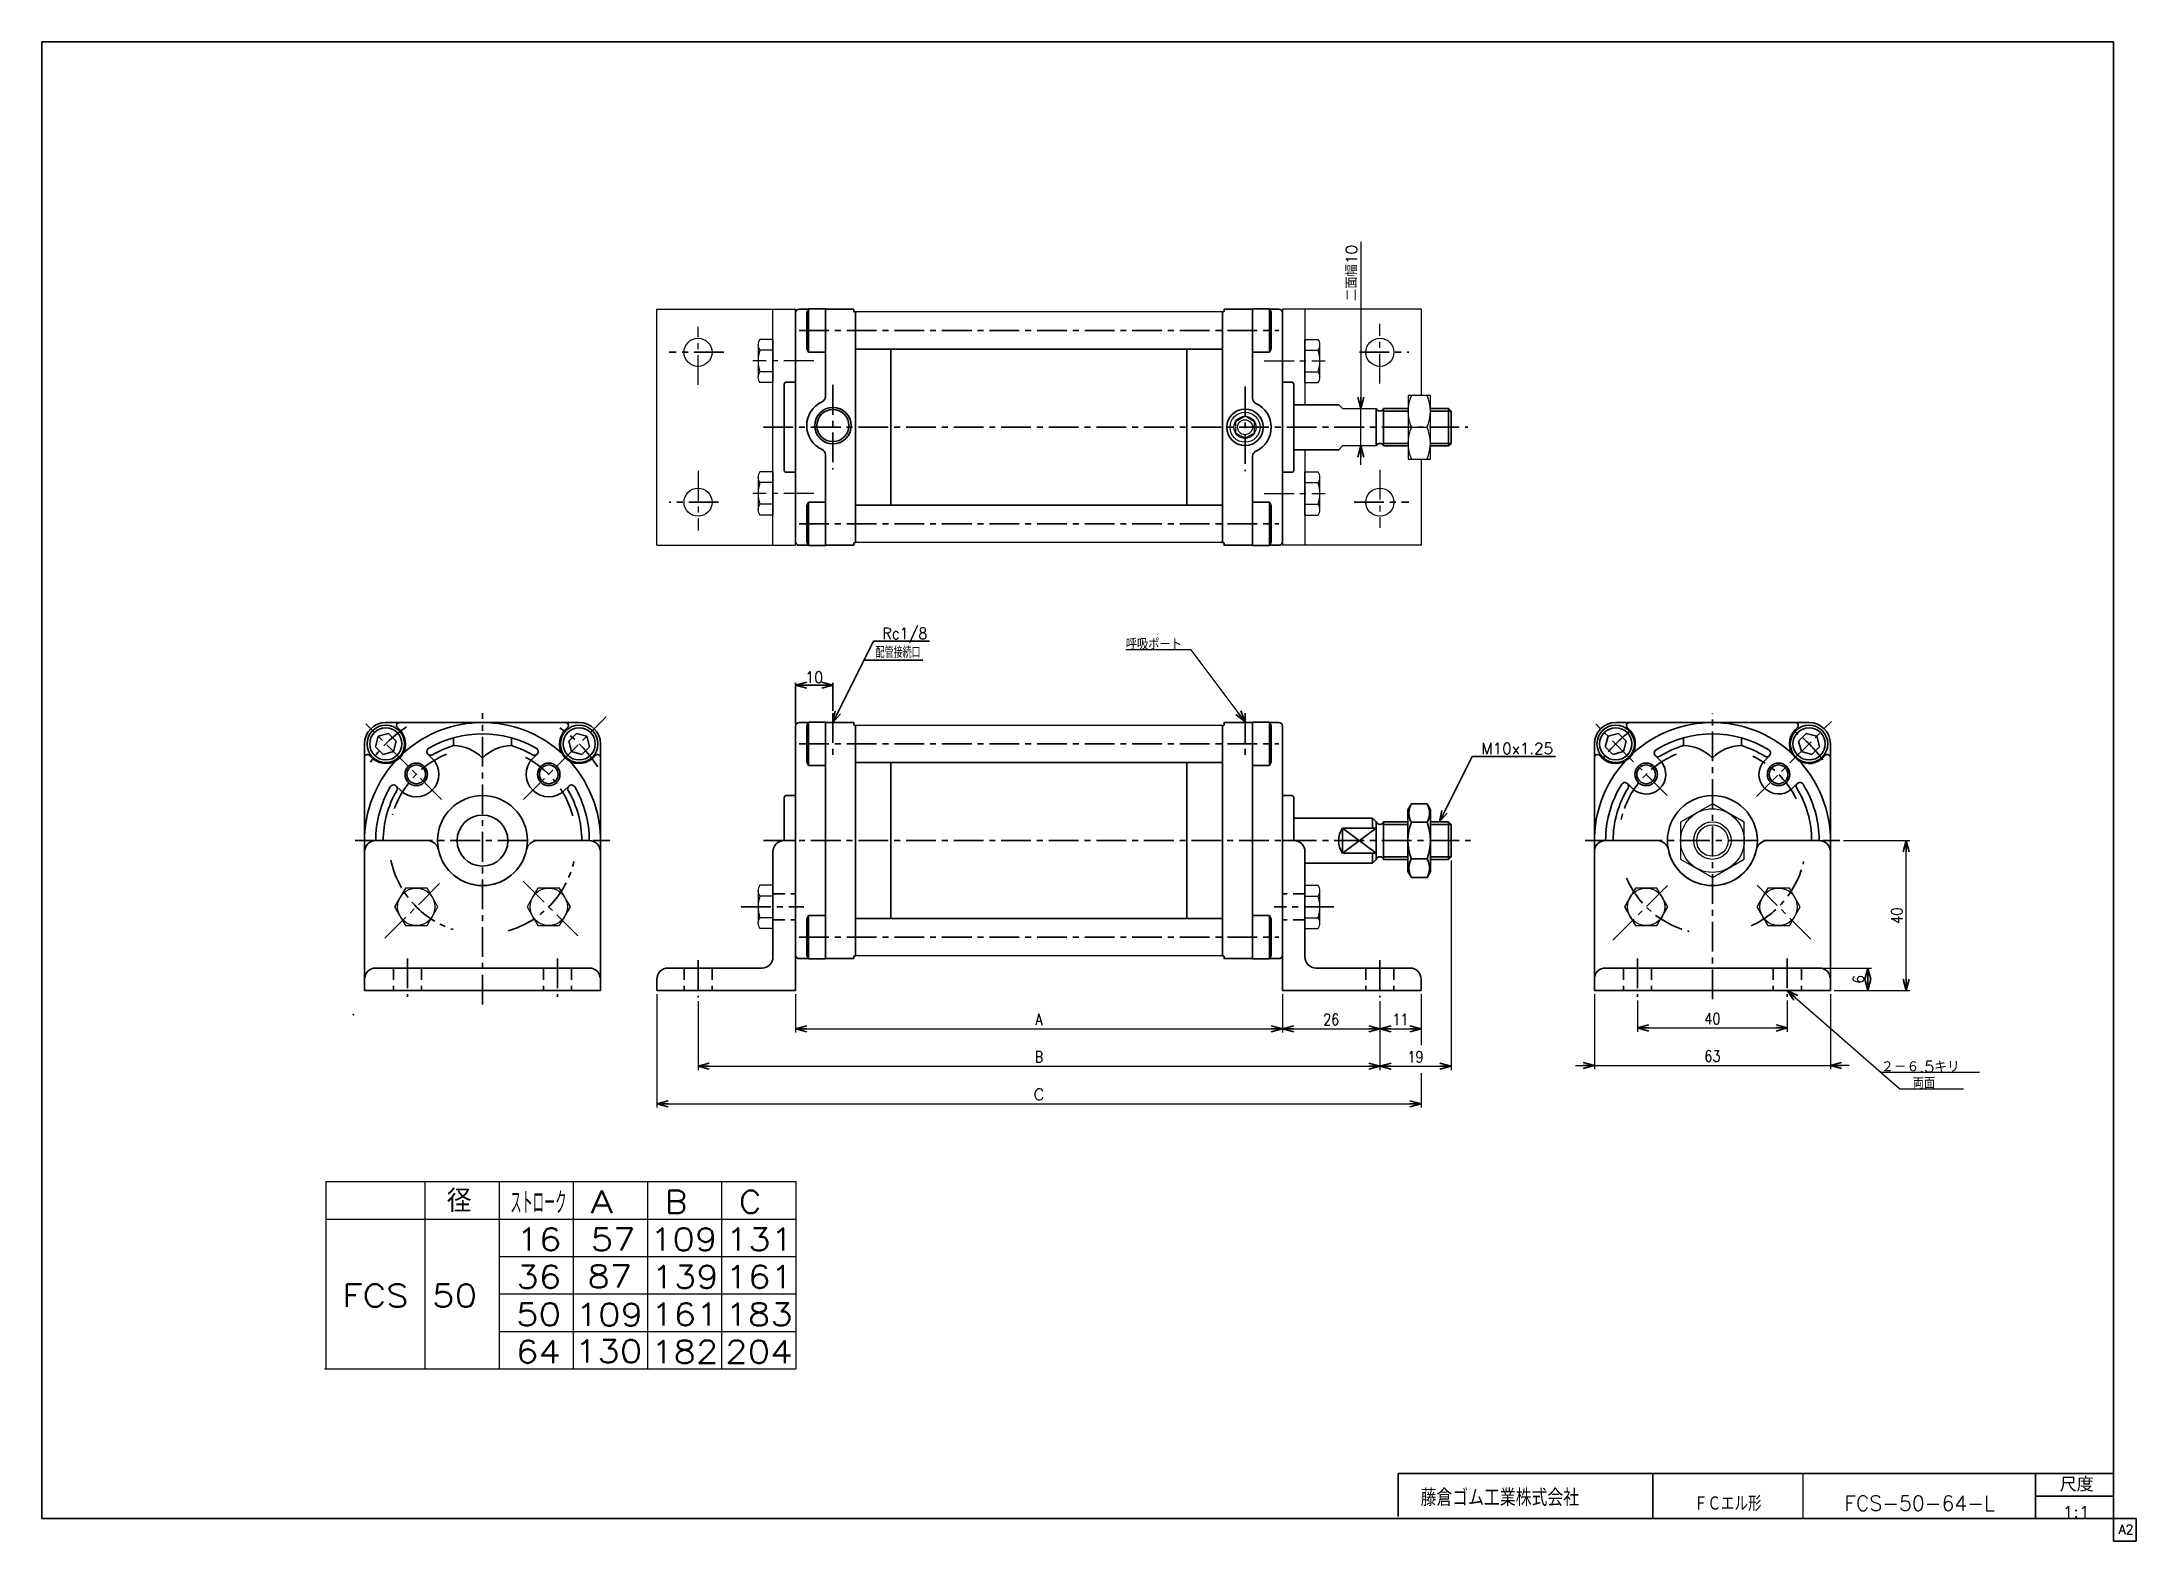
# Model space of a CAD drawing. Header units: millimetres. Extents: x -272 to 287, y -200 to 200.
import ezdxf
from ezdxf.enums import TextEntityAlignment as Align

# ---------------------------------------------------------------- set-up
doc = ezdxf.new("R2010")
doc.units = ezdxf.units.MM
doc.header["$LTSCALE"] = 0.25
doc.header["$PDSIZE"] = 1
doc.linetypes.add('CENTER', pattern=[50.8, 31.75, -6.35, 6.35, -6.35])
doc.linetypes.add('DASHED', pattern=[19.05, 12.7, -6.35])
doc.layers.add('Layer0016', color=7, linetype='Continuous')
doc.layers.add('ZUWAKU', color=7, linetype='Continuous')
doc.styles.add('FdaStyle0', font='txt.shx', dxfattribs={"width": 0.833333, "bigfont": 'bigfont'})
doc.dimstyles.new('DaDimRotatedStyle', dxfattribs={"dimtxt": 3, "dimasz": 3.000002, "dimexe": 1, "dimexo": 1, "dimgap": 1, "dimtad": 3, "dimdsep": 46, "dimtxsty": 'FdaStyle0', "dimblk1": 'OPEN30', "dimblk2": 'OPEN30', "dimsah": 1, "dimcen": 0.09, "dimclrd": 4, "dimclre": 4, "dimclrt": 4, "dimadec": 0, "dimazin": 2, "dimtfac": 1, "dimtdec": 4, "dimtmove": 0, "dimatfit": 0, "dimfxl": 1, "dimarcsym": 0})

msp = doc.modelspace()

# ---------------------------------------------------------------- texts
at = {"color": 4, "style": 'FdaStyle0', "width": 0.892857}
msp.add_text('二面幅10', height=3, rotation=90, dxfattribs=at).set_placement((79.066, 130.846), (79.066, 145.846), align=Align.FIT)
at = {"color": 4, "style": 'FdaStyle0'}
for s, height, width, p, p2 in [('Rc1/8', 3, 0.8, (-47.653, 40.688), (-35.653, 40.688)), ('配管接続口', 3, 0.666667, (-49.45, 35.643), (-37.45, 35.643)), ('10', 3, 0.8, (-68.253, 28.999), (-63.453, 28.999)), ('M10x1.25', 3, 0.8, (112.187, 9.953), (131.387, 9.953)), ('２－６.5キリ', 3, 0.875, (218.919, -74.914), (239.919, -74.914)), ('両面', 3, 0.833333, (227.366, -79.287), (233.366, -79.287)), ('   径', 6, 0.952381, (-181.334, -112.234), (-157.334, -112.234)), ('ストローク', 6, 0.416667, (-146.964, -112.737), (-131.964, -112.737)), ('ＦＣエル形', 4, 0.692308, (168.996, -191.978), (186.996, -191.978)), ('FCS-50-64-L', 4, 0.820408, (209.105, -191.891), (249.305, -191.891)), ('1:1', 3, 0.8, (267.39, -193.691), (274.59, -193.691))]:
    msp.add_text(s, height=height, dxfattribs=dict(at, width=width)).set_placement(p, p2, align=Align.FIT)
for s, p, p2 in [('A', (-125.511, -112.49), (-119.511, -112.49)), ('B', (-105.713, -112.49), (-99.713, -112.49)), ('C', (-85.916, -112.49), (-79.916, -112.49)), ('16', (-145.309, -122.49), (-133.309, -122.49)), ('57', (-125.511, -122.49), (-113.511, -122.49)), ('109', (-109.673, -122.49), (-91.673, -122.49)), ('131', (-89.457, -122.49), (-71.457, -122.49)), ('36', (-145.362, -132.49), (-133.362, -132.49)), ('87', (-126.398, -132.345), (-114.398, -132.345)), ('139', (-109.308, -132.49), (-91.308, -132.49)), ('161', (-89.51, -132.49), (-71.51, -132.49)), ('FCS 50', (-191.816, -137.49), (-155.816, -137.49)), ('50', (-145.415, -142.49), (-133.415, -142.49)), ('109', (-129.518, -142.593), (-111.518, -142.593)), ('161', (-109.361, -142.49), (-91.361, -142.49)), ('183', (-89.564, -142.49), (-71.564, -142.49)), ('64', (-145.469, -152.49), (-133.469, -152.49)), ('130', (-129.722, -152.344), (-111.722, -152.344)), ('182', (-109.415, -152.49), (-91.415, -152.49)), ('204', (-89.617, -152.49), (-71.617, -152.49))]:
    msp.add_text(s, height=6, dxfattribs=at).set_placement(p, p2, align=Align.FIT)
at = {"layer": 'ZUWAKU', "color": 4, "style": 'FdaStyle0'}
for s, height, width, p, p2 in [('尺度', 3.8, 0.749175, (266.615, -186.78), (275.695, -186.78)), ('藤倉ゴム工業株式会社', 4.5, 0.652778, (96.013, -190.657), (138.313, -190.657))]:
    msp.add_text(s, height=height, dxfattribs=dict(at, width=width)).set_placement(p, p2, align=Align.FIT)
at = {"layer": 'ZUWAKU', "color": 7, "style": 'FdaStyle0', "width": 0.8}
msp.add_text('A2', height=2.5, dxfattribs=at).set_placement((282.307, -198.125), (286.307, -198.125), align=Align.FIT)

# ---------------------------------------------------------------- blocks, each defined once
blk = doc.blocks.new('_OPEN30')
at = {"color": 0, "linetype": 'ByBlock', "lineweight": -2}
for p, q in [((-1, 0.267949), (0, 0)), ((0, 0), (-1, -0.267949)), ((0, 0), (-1, 0))]:
    blk.add_line(p, q, dxfattribs=at)
blk = doc.blocks.new('DC_GROUP_Φ50_1')
at = {"color": 4, "linetype": 'Continuous', "lineweight": 13}
for p, q in [((173.9, -3.29), (165.4, -8.19)), ((182.4, -8.19), (173.9, -3.29)), ((165.4, -8.19), (165.4, -18.01)), ((182.4, -18.01), (182.4, -8.19)), ((165.4, -18.01), (173.9, -22.92)), ((173.9, -22.92), (182.4, -18.01))]:
    blk.add_line(p, q, dxfattribs=at)
for radius in [8.5, 5, 4.19]:
    blk.add_circle((173.9, -13.1), radius, dxfattribs=at)
blk = doc.blocks.new('DC_GROUP_Φ50_2')
at = {"color": 4, "linetype": 'Continuous', "lineweight": 13}
for p, q in [((34.81, 37.82), (17.31, 37.82)), ((49.15, 18.62), (34.81, 37.82))]:
    blk.add_line(p, q, dxfattribs=at)
at = {"color": 4, "xscale": 3.000002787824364, "yscale": 2.999989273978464, "rotation": 306.7585028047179}
blk.add_blockref('_OPEN30', (49.15, 18.62), dxfattribs=at)
at = {"color": 4, "style": 'FdaStyle0', "width": 0.833333}
blk.add_text('呼吸ポート', height=3, dxfattribs=at).set_placement((17.31, 37.82), (32.31, 37.82), align=Align.FIT)
blk = doc.blocks.new('DC_GROUP_Φ50_3')
at = {"color": 4, "linetype": 'Continuous', "lineweight": 13}
for p, q in [((65.15, -36.55), (65.15, -25.01)), ((65.15, -25.01), (68.64, -25.01)), ((65.15, -27.89), (68.64, -27.89)), ((69.15, -35.11), (69.15, -26.45)), ((65.15, -33.67), (68.64, -33.67)), ((65.15, -36.55), (68.64, -36.55))]:
    blk.add_line(p, q, dxfattribs=at)
for centre, radius, start, end in [((66.83, -26.45), 2.32, 321.4811, 38.5189), ((60.63, -30.78), 8.51, 340.1808, 19.8192), ((66.83, -35.11), 2.32, 321.4811, 38.5189)]:
    blk.add_arc(centre, radius, start, end, dxfattribs=at)
blk = doc.blocks.new('DC_GROUP_Φ50_4')
at = {"color": 4, "linetype": 'Continuous', "lineweight": 13}
for p, q in [((-80.85, -26.45), (-80.85, -35.11)), ((-76.85, -25.01), (-80.35, -25.01)), ((-76.85, -27.89), (-80.35, -27.89)), ((-76.85, -25.01), (-76.85, -36.55)), ((-76.85, -33.67), (-80.35, -33.67)), ((-76.85, -36.55), (-80.35, -36.55))]:
    blk.add_line(p, q, dxfattribs=at)
for centre, radius, start, end in [((-78.54, -26.45), 2.32, 141.4811, 218.5189), ((-72.34, -30.78), 8.51, 160.1808, 199.8192), ((-78.54, -35.11), 2.32, 141.4811, 218.5189)]:
    blk.add_arc(centre, radius, start, end, dxfattribs=at)
blk = doc.blocks.new('DC_GROUP_Φ50_5')
at = {"color": 4, "linetype": 'Continuous', "lineweight": 13}
for p, q in [((153.33, -25.78), (150.44, -30.78)), ((159.1, -25.78), (153.33, -25.78)), ((161.99, -30.78), (159.1, -25.78)), ((150.44, -30.78), (153.33, -35.78)), ((159.1, -35.78), (161.99, -30.78)), ((153.33, -35.78), (159.1, -35.78))]:
    blk.add_line(p, q, dxfattribs=at)
blk.add_circle((156.22, -30.78), 5, dxfattribs=at)
blk = doc.blocks.new('DC_GROUP_Φ50_6')
at = {"color": 4, "linetype": 'Continuous', "lineweight": 13}
for p, q in [((188.69, -25.78), (185.8, -30.78)), ((194.46, -25.78), (188.69, -25.78)), ((197.35, -30.78), (194.46, -25.78)), ((185.8, -30.78), (188.69, -35.78)), ((194.46, -35.78), (197.35, -30.78)), ((188.69, -35.78), (194.46, -35.78))]:
    blk.add_line(p, q, dxfattribs=at)
blk.add_circle((191.57, -30.78), 5, dxfattribs=at)
blk = doc.blocks.new('DC_GROUP_Φ50_7')
at = {"color": 4, "linetype": 'Continuous', "lineweight": 13}
for p, q in [((-174.95, -25.78), (-177.84, -30.78)), ((-169.18, -25.78), (-174.95, -25.78)), ((-166.29, -30.78), (-169.18, -25.78)), ((-177.84, -30.78), (-174.95, -35.78)), ((-169.18, -35.78), (-166.29, -30.78)), ((-174.95, -35.78), (-169.18, -35.78))]:
    blk.add_line(p, q, dxfattribs=at)
blk.add_circle((-172.07, -30.78), 5, dxfattribs=at)
blk = doc.blocks.new('DC_GROUP_Φ50_8')
at = {"color": 4, "linetype": 'Continuous', "lineweight": 13}
for p, q in [((-174.95, -25.78), (-177.84, -30.78)), ((-169.18, -25.78), (-174.95, -25.78)), ((-166.29, -30.78), (-169.18, -25.78)), ((-177.84, -30.78), (-174.95, -35.78)), ((-169.18, -35.78), (-166.29, -30.78)), ((-174.95, -35.78), (-169.18, -35.78))]:
    blk.add_line(p, q, dxfattribs=at)
blk.add_circle((-172.07, -30.78), 5, dxfattribs=at)
blk = doc.blocks.new('DC_GROUP_Φ50_9')
at = {"color": 4, "linetype": 'Continuous', "lineweight": 13}
for p, q in [((-139.6, -25.78), (-142.48, -30.78)), ((-133.82, -25.78), (-139.6, -25.78)), ((-130.94, -30.78), (-133.82, -25.78)), ((-142.48, -30.78), (-139.6, -35.78)), ((-133.82, -35.78), (-130.94, -30.78)), ((-139.6, -35.78), (-133.82, -35.78))]:
    blk.add_line(p, q, dxfattribs=at)
blk.add_circle((-136.71, -30.78), 5, dxfattribs=at)
blk = doc.blocks.new('*D10')
at = {"color": 4, "linetype": 'Continuous', "lineweight": 13}
for p, q in [((153.9, -55.8), (153.9, -64.1)), ((193.9, -55.8), (193.9, -64.1)), ((153.9, -63.1), (193.9, -63.1))]:
    blk.add_line(p, q, dxfattribs=at)
at = {"color": 4, "xscale": 3.000002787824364, "yscale": 2.999989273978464}
for p, rotation in [((153.9, -63.1), 180), ((193.9, -63.1), 360)]:
    blk.add_blockref('_OPEN30', p, dxfattribs=dict(at, rotation=rotation))
at = {"color": 4, "insert": (173.9, -62.1), "char_height": 3, "width": 11.25, "attachment_point": 8, "style": 'FdaStyle0'}
blk.add_mtext('\\T1.00;40', dxfattribs=at)
blk = doc.blocks.new('DA_IMAGEDIMGROUP_1')
at = {"color": 4, "linetype": 'Continuous', "lineweight": 13}
for p, q in [((142.4, -54.1), (142.4, -74.1)), ((205.4, -54.1), (205.4, -74.1)), ((137.4, -73.1), (142.4, -73.1)), ((142.4, -73.1), (205.4, -73.1)), ((210.4, -73.1), (205.4, -73.1))]:
    blk.add_line(p, q, dxfattribs=at)
at = {"color": 4, "xscale": 3.000002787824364, "yscale": 2.999989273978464}
for p, rotation in [((142.4, -73.1), 360), ((205.4, -73.1), 180)]:
    blk.add_blockref('_OPEN30', p, dxfattribs=dict(at, rotation=rotation))
at = {"color": 4, "insert": (173.9, -72.1), "char_height": 3, "width": 11.25, "attachment_point": 8, "style": 'FdaStyle0'}
blk.add_mtext('\\T1.00;63', dxfattribs=at)
blk = doc.blocks.new('*D12')
at = {"color": 4, "linetype": 'Continuous', "lineweight": 13}
for p, q in [((203.4, -47.1), (216.4, -47.1)), ((215.4, -53.1), (215.4, -47.1)), ((206.4, -53.1), (216.4, -53.1))]:
    blk.add_line(p, q, dxfattribs=at)
at = {"color": 4, "xscale": 3.000002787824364, "yscale": 2.999989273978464}
for p, rotation in [((215.4, -47.1), 90), ((215.4, -53.1), 270)]:
    blk.add_blockref('_OPEN30', p, dxfattribs=dict(at, rotation=rotation))
at = {"color": 4, "insert": (214.4, -50.1), "char_height": 3, "width": 7.5, "attachment_point": 8, "rotation": 90, "style": 'FdaStyle0'}
blk.add_mtext('\\T1.00;6', dxfattribs=at)
blk = doc.blocks.new('*D13')
at = {"color": 4, "linetype": 'Continuous', "lineweight": 13}
for p, q in [((208.9, -13.1), (226.64, -13.1)), ((225.64, -53.1), (225.64, -13.1)), ((206.4, -53.1), (226.64, -53.1))]:
    blk.add_line(p, q, dxfattribs=at)
at = {"color": 4, "xscale": 3.000002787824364, "yscale": 2.999989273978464}
for p, rotation in [((225.64, -13.1), 90), ((225.64, -53.1), 270)]:
    blk.add_blockref('_OPEN30', p, dxfattribs=dict(at, rotation=rotation))
at = {"color": 4, "insert": (224.64, -33.1), "char_height": 3, "width": 11.25, "attachment_point": 8, "rotation": 90, "style": 'FdaStyle0'}
blk.add_mtext('\\T1.00;40', dxfattribs=at)
blk = doc.blocks.new('*D14')
at = {"color": 4, "linetype": 'Continuous', "lineweight": 13}
for p, q in [((-70.85, -54.1), (-70.85, -64.31)), ((59.15, -54.1), (59.15, -64.31)), ((-70.85, -63.31), (59.15, -63.31))]:
    blk.add_line(p, q, dxfattribs=at)
at = {"color": 4, "xscale": 3.000002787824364, "yscale": 2.999989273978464}
for p, rotation in [((-70.85, -63.31), 180), ((59.15, -63.31), 360)]:
    blk.add_blockref('_OPEN30', p, dxfattribs=dict(at, rotation=rotation))
at = {"color": 4, "insert": (-5.85, -62.31), "char_height": 3, "width": 7.5, "attachment_point": 8, "style": 'FdaStyle0'}
blk.add_mtext('\\T1.00;A', dxfattribs=at)
blk = doc.blocks.new('*D15')
at = {"color": 4, "linetype": 'Continuous', "lineweight": 13}
for p, q in [((59.15, -54.1), (59.15, -64.31)), ((85.15, -55.96), (85.15, -64.31)), ((59.15, -63.31), (85.15, -63.31))]:
    blk.add_line(p, q, dxfattribs=at)
at = {"color": 4, "xscale": 3.000002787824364, "yscale": 2.999989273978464}
for p, rotation in [((59.15, -63.31), 180), ((85.15, -63.31), 360)]:
    blk.add_blockref('_OPEN30', p, dxfattribs=dict(at, rotation=rotation))
at = {"color": 4, "insert": (72.15, -62.31), "char_height": 3, "width": 11.25, "attachment_point": 8, "style": 'FdaStyle0'}
blk.add_mtext('\\T1.00;26', dxfattribs=at)
blk = doc.blocks.new('*D16')
at = {"color": 4, "linetype": 'Continuous', "lineweight": 13}
for p, q in [((96.15, -54.1), (96.15, -64.31)), ((85.15, -55.96), (85.15, -64.31)), ((85.15, -63.31), (96.15, -63.31))]:
    blk.add_line(p, q, dxfattribs=at)
at = {"color": 4, "xscale": 3.000002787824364, "yscale": 2.999989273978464}
for p, rotation in [((85.15, -63.31), 180), ((96.15, -63.31), 360)]:
    blk.add_blockref('_OPEN30', p, dxfattribs=dict(at, rotation=rotation))
at = {"color": 4, "insert": (90.65, -62.31), "char_height": 3, "width": 11.25, "attachment_point": 8, "style": 'FdaStyle0'}
blk.add_mtext('\\T1.00;11', dxfattribs=at)
blk = doc.blocks.new('DC_GROUP_Φ50_10')
at = {"color": 4, "linetype": 'Continuous', "lineweight": 13}
for p, q in [((-174.95, -25.78), (-177.84, -30.78)), ((-169.18, -25.78), (-174.95, -25.78)), ((-166.29, -30.78), (-169.18, -25.78)), ((-177.84, -30.78), (-174.95, -35.78)), ((-169.18, -35.78), (-166.29, -30.78)), ((-174.95, -35.78), (-169.18, -35.78))]:
    blk.add_line(p, q, dxfattribs=at)
blk.add_circle((-172.07, -30.78), 5, dxfattribs=at)
blk = doc.blocks.new('DC_GROUP_Φ50_11')
at = {"color": 4, "linetype": 'Continuous', "lineweight": 13}
for p, q in [((-174.95, -25.78), (-177.84, -30.78)), ((-169.18, -25.78), (-174.95, -25.78)), ((-166.29, -30.78), (-169.18, -25.78)), ((-177.84, -30.78), (-174.95, -35.78)), ((-169.18, -35.78), (-166.29, -30.78)), ((-174.95, -35.78), (-169.18, -35.78))]:
    blk.add_line(p, q, dxfattribs=at)
blk.add_circle((-172.07, -30.78), 5, dxfattribs=at)
blk = doc.blocks.new('DC_GROUP_Φ50_12')
at = {"color": 4, "linetype": 'Continuous', "lineweight": 13}
for p, q in [((-139.6, -25.78), (-142.48, -30.78)), ((-133.82, -25.78), (-139.6, -25.78)), ((-130.94, -30.78), (-133.82, -25.78)), ((-142.48, -30.78), (-139.6, -35.78)), ((-133.82, -35.78), (-130.94, -30.78)), ((-139.6, -35.78), (-133.82, -35.78))]:
    blk.add_line(p, q, dxfattribs=at)
blk.add_circle((-136.71, -30.78), 5, dxfattribs=at)
blk = doc.blocks.new('DC_GROUP_Φ50_13')
at = {"color": 4, "linetype": 'Continuous', "lineweight": 13}
for p, q in [((-80.85, -26.45), (-80.85, -35.11)), ((-76.85, -25.01), (-80.35, -25.01)), ((-76.85, -27.89), (-80.35, -27.89)), ((-76.85, -25.01), (-76.85, -36.55)), ((-76.85, -33.67), (-80.35, -33.67)), ((-76.85, -36.55), (-80.35, -36.55))]:
    blk.add_line(p, q, dxfattribs=at)
for centre, radius, start, end in [((-78.54, -26.45), 2.32, 141.4811, 218.5189), ((-72.34, -30.78), 8.51, 160.1808, 199.8192), ((-78.54, -35.11), 2.32, 141.4811, 218.5189)]:
    blk.add_arc(centre, radius, start, end, dxfattribs=at)
blk = doc.blocks.new('DC_GROUP_Φ50_14')
at = {"color": 4, "linetype": 'Continuous', "lineweight": 13}
for p, q in [((98.65, 105.69), (92.65, 105.69)), ((92.65, 105.69), (92.65, 88.69)), ((98.65, 88.69), (98.65, 105.69)), ((93.54, 97.19), (97.75, 97.19)), ((92.65, 88.69), (98.65, 88.69))]:
    blk.add_line(p, q, dxfattribs=at)
for centre, start, end in [((103.09, 101.44), 156.0093, 203.9907), ((88.2, 101.44), 336.0093, 23.9907), ((103.09, 92.94), 156.0093, 203.9907), ((88.2, 92.94), 336.0093, 23.9907)]:
    blk.add_arc(centre, 10.45, start, end, dxfattribs=at)
blk = doc.blocks.new('DC_GROUP_Φ50_15')
at = {"color": 4, "linetype": 'Continuous', "lineweight": 13}
for p, q in [((65.15, 73.74), (65.15, 85.28)), ((65.15, 85.28), (68.64, 85.28)), ((65.15, 82.4), (68.64, 82.4)), ((69.15, 75.18), (69.15, 83.84)), ((65.15, 76.62), (68.64, 76.62)), ((65.15, 73.74), (68.64, 73.74))]:
    blk.add_line(p, q, dxfattribs=at)
for centre, radius, start, end in [((66.83, 83.84), 2.32, 321.4811, 38.5189), ((60.63, 79.51), 8.51, 340.1808, 19.8192), ((66.83, 75.18), 2.32, 321.4811, 38.5189)]:
    blk.add_arc(centre, radius, start, end, dxfattribs=at)
blk = doc.blocks.new('DC_GROUP_Φ50_16')
at = {"color": 4, "linetype": 'Continuous', "lineweight": 13}
for p, q in [((65.15, 109.09), (65.15, 120.64)), ((65.15, 120.64), (68.64, 120.64)), ((65.15, 117.75), (68.64, 117.75)), ((69.15, 110.53), (69.15, 119.19)), ((65.15, 111.98), (68.64, 111.98)), ((65.15, 109.09), (68.64, 109.09))]:
    blk.add_line(p, q, dxfattribs=at)
for centre, radius, start, end in [((66.83, 119.19), 2.32, 321.4811, 38.5189), ((60.63, 114.86), 8.51, 340.1808, 19.8192), ((66.83, 110.53), 2.32, 321.4811, 38.5189)]:
    blk.add_arc(centre, radius, start, end, dxfattribs=at)
blk = doc.blocks.new('DC_GROUP_Φ50_17')
at = {"color": 4, "linetype": 'Continuous', "lineweight": 13}
for p, q in [((-76.85, 85.28), (-80.35, 85.28)), ((-76.85, 85.28), (-76.85, 73.74)), ((-80.85, 83.84), (-80.85, 75.18)), ((-76.85, 82.4), (-80.35, 82.4)), ((-76.85, 76.62), (-80.35, 76.62)), ((-76.85, 73.74), (-80.35, 73.74))]:
    blk.add_line(p, q, dxfattribs=at)
for centre, radius, start, end in [((-78.54, 83.84), 2.32, 141.4811, 218.5189), ((-72.34, 79.51), 8.51, 160.1808, 199.8192), ((-78.54, 75.18), 2.32, 141.4811, 218.5189)]:
    blk.add_arc(centre, radius, start, end, dxfattribs=at)
blk = doc.blocks.new('DC_GROUP_Φ50_18')
at = {"color": 4, "linetype": 'Continuous', "lineweight": 13}
for p, q in [((-80.85, 119.19), (-80.85, 110.53)), ((-76.85, 120.64), (-80.35, 120.64)), ((-76.85, 117.75), (-80.35, 117.75)), ((-76.85, 120.64), (-76.85, 109.09)), ((-76.85, 111.98), (-80.35, 111.98)), ((-76.85, 109.09), (-80.35, 109.09))]:
    blk.add_line(p, q, dxfattribs=at)
for centre, radius, start, end in [((-78.54, 119.19), 2.32, 141.4811, 218.5189), ((-72.34, 114.86), 8.51, 160.1808, 199.8192), ((-78.54, 110.53), 2.32, 141.4811, 218.5189)]:
    blk.add_arc(centre, radius, start, end, dxfattribs=at)
blk = doc.blocks.new('DC_GROUP_Φ50_19')
at = {"color": 4, "linetype": 'Continuous', "lineweight": 13}
for p, q in [((-76.85, 85.28), (-80.35, 85.28)), ((-76.85, 85.28), (-76.85, 73.74)), ((-80.85, 83.84), (-80.85, 75.18)), ((-76.85, 82.4), (-80.35, 82.4)), ((-76.85, 76.62), (-80.35, 76.62)), ((-76.85, 73.74), (-80.35, 73.74))]:
    blk.add_line(p, q, dxfattribs=at)
for centre, radius, start, end in [((-78.54, 83.84), 2.32, 141.4811, 218.5189), ((-72.34, 79.51), 8.51, 160.1808, 199.8192), ((-78.54, 75.18), 2.32, 141.4811, 218.5189)]:
    blk.add_arc(centre, radius, start, end, dxfattribs=at)
blk = doc.blocks.new('DC_GROUP_Φ50_20')
at = {"color": 4, "linetype": 'Continuous', "lineweight": 13}
for p, q in [((-80.85, 119.19), (-80.85, 110.53)), ((-76.85, 120.64), (-80.35, 120.64)), ((-76.85, 117.75), (-80.35, 117.75)), ((-76.85, 120.64), (-76.85, 109.09)), ((-76.85, 111.98), (-80.35, 111.98)), ((-76.85, 109.09), (-80.35, 109.09))]:
    blk.add_line(p, q, dxfattribs=at)
for centre, radius, start, end in [((-78.54, 119.19), 2.32, 141.4811, 218.5189), ((-72.34, 114.86), 8.51, 160.1808, 199.8192), ((-78.54, 110.53), 2.32, 141.4811, 218.5189)]:
    blk.add_arc(centre, radius, start, end, dxfattribs=at)
blk = doc.blocks.new('DC_GROUP_Φ50_21')
at = {"color": 4, "linetype": 'Continuous', "lineweight": 13}
for p, q in [((-76.85, 85.28), (-80.35, 85.28)), ((-76.85, 85.28), (-76.85, 73.74)), ((-80.85, 83.84), (-80.85, 75.18)), ((-76.85, 82.4), (-80.35, 82.4)), ((-76.85, 76.62), (-80.35, 76.62)), ((-76.85, 73.74), (-80.35, 73.74))]:
    blk.add_line(p, q, dxfattribs=at)
for centre, radius, start, end in [((-78.54, 83.84), 2.32, 141.4811, 218.5189), ((-72.34, 79.51), 8.51, 160.1808, 199.8192), ((-78.54, 75.18), 2.32, 141.4811, 218.5189)]:
    blk.add_arc(centre, radius, start, end, dxfattribs=at)
blk = doc.blocks.new('DC_GROUP_Φ50_22')
at = {"color": 4, "linetype": 'Continuous', "lineweight": 13}
for p, q in [((-80.85, 119.19), (-80.85, 110.53)), ((-76.85, 120.64), (-80.35, 120.64)), ((-76.85, 117.75), (-80.35, 117.75)), ((-76.85, 120.64), (-76.85, 109.09)), ((-76.85, 111.98), (-80.35, 111.98)), ((-76.85, 109.09), (-80.35, 109.09))]:
    blk.add_line(p, q, dxfattribs=at)
for centre, radius, start, end in [((-78.54, 119.19), 2.32, 141.4811, 218.5189), ((-72.34, 114.86), 8.51, 160.1808, 199.8192), ((-78.54, 110.53), 2.32, 141.4811, 218.5189)]:
    blk.add_arc(centre, radius, start, end, dxfattribs=at)
blk = doc.blocks.new('DC_GROUP_Φ50_23')
at = {"color": 4, "linetype": 'Continuous', "lineweight": 13}
for p, q in [((-76.85, 85.28), (-80.35, 85.28)), ((-76.85, 85.28), (-76.85, 73.74)), ((-80.85, 83.84), (-80.85, 75.18)), ((-76.85, 82.4), (-80.35, 82.4)), ((-76.85, 76.62), (-80.35, 76.62)), ((-76.85, 73.74), (-80.35, 73.74))]:
    blk.add_line(p, q, dxfattribs=at)
for centre, radius, start, end in [((-78.54, 83.84), 2.32, 141.4811, 218.5189), ((-72.34, 79.51), 8.51, 160.1808, 199.8192), ((-78.54, 75.18), 2.32, 141.4811, 218.5189)]:
    blk.add_arc(centre, radius, start, end, dxfattribs=at)
blk = doc.blocks.new('DC_GROUP_Φ50_24')
at = {"color": 4, "linetype": 'Continuous', "lineweight": 13}
for p, q in [((-80.85, 119.19), (-80.85, 110.53)), ((-76.85, 120.64), (-80.35, 120.64)), ((-76.85, 117.75), (-80.35, 117.75)), ((-76.85, 120.64), (-76.85, 109.09)), ((-76.85, 111.98), (-80.35, 111.98)), ((-76.85, 109.09), (-80.35, 109.09))]:
    blk.add_line(p, q, dxfattribs=at)
for centre, radius, start, end in [((-78.54, 119.19), 2.32, 141.4811, 218.5189), ((-72.34, 114.86), 8.51, 160.1808, 199.8192), ((-78.54, 110.53), 2.32, 141.4811, 218.5189)]:
    blk.add_arc(centre, radius, start, end, dxfattribs=at)
blk = doc.blocks.new('DC_GROUP_Φ50_25')
at = {"color": 4, "linetype": 'Continuous', "lineweight": 13}
for p, q in [((-76.85, 85.28), (-80.35, 85.28)), ((-76.85, 85.28), (-76.85, 73.74)), ((-80.85, 83.84), (-80.85, 75.18)), ((-76.85, 82.4), (-80.35, 82.4)), ((-76.85, 76.62), (-80.35, 76.62)), ((-76.85, 73.74), (-80.35, 73.74))]:
    blk.add_line(p, q, dxfattribs=at)
for centre, radius, start, end in [((-78.54, 83.84), 2.32, 141.4811, 218.5189), ((-72.34, 79.51), 8.51, 160.1808, 199.8192), ((-78.54, 75.18), 2.32, 141.4811, 218.5189)]:
    blk.add_arc(centre, radius, start, end, dxfattribs=at)
blk = doc.blocks.new('DC_GROUP_Φ50_26')
at = {"color": 4, "linetype": 'Continuous', "lineweight": 13}
for p, q in [((-80.85, 119.19), (-80.85, 110.53)), ((-76.85, 120.64), (-80.35, 120.64)), ((-76.85, 117.75), (-80.35, 117.75)), ((-76.85, 120.64), (-76.85, 109.09)), ((-76.85, 111.98), (-80.35, 111.98)), ((-76.85, 109.09), (-80.35, 109.09))]:
    blk.add_line(p, q, dxfattribs=at)
for centre, radius, start, end in [((-78.54, 119.19), 2.32, 141.4811, 218.5189), ((-72.34, 114.86), 8.51, 160.1808, 199.8192), ((-78.54, 110.53), 2.32, 141.4811, 218.5189)]:
    blk.add_arc(centre, radius, start, end, dxfattribs=at)
blk = doc.blocks.new('DC_GROUP_Φ50_27')
at = {"color": 4, "linetype": 'Continuous', "lineweight": 13}
for p, q in [((-76.85, 85.28), (-80.35, 85.28)), ((-76.85, 85.28), (-76.85, 73.74)), ((-80.85, 83.84), (-80.85, 75.18)), ((-76.85, 82.4), (-80.35, 82.4)), ((-76.85, 76.62), (-80.35, 76.62)), ((-76.85, 73.74), (-80.35, 73.74))]:
    blk.add_line(p, q, dxfattribs=at)
for centre, radius, start, end in [((-78.54, 83.84), 2.32, 141.4811, 218.5189), ((-72.34, 79.51), 8.51, 160.1808, 199.8192), ((-78.54, 75.18), 2.32, 141.4811, 218.5189)]:
    blk.add_arc(centre, radius, start, end, dxfattribs=at)
blk = doc.blocks.new('DC_GROUP_Φ50_28')
at = {"color": 4, "linetype": 'Continuous', "lineweight": 13}
for p, q in [((-80.85, 119.19), (-80.85, 110.53)), ((-76.85, 120.64), (-80.35, 120.64)), ((-76.85, 117.75), (-80.35, 117.75)), ((-76.85, 120.64), (-76.85, 109.09)), ((-76.85, 111.98), (-80.35, 111.98)), ((-76.85, 109.09), (-80.35, 109.09))]:
    blk.add_line(p, q, dxfattribs=at)
for centre, radius, start, end in [((-78.54, 119.19), 2.32, 141.4811, 218.5189), ((-72.34, 114.86), 8.51, 160.1808, 199.8192), ((-78.54, 110.53), 2.32, 141.4811, 218.5189)]:
    blk.add_arc(centre, radius, start, end, dxfattribs=at)
blk = doc.blocks.new('*D36')
at = {"color": 4, "linetype": 'Continuous', "lineweight": 13}
for p, q in [((-96.85, -55.96), (-96.85, -74.31)), ((85.15, -55.96), (85.15, -74.31)), ((-96.85, -73.31), (85.15, -73.31))]:
    blk.add_line(p, q, dxfattribs=at)
at = {"color": 4, "xscale": 3.000002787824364, "yscale": 2.999989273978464}
for p, rotation in [((-96.85, -73.31), 180), ((85.15, -73.31), 360)]:
    blk.add_blockref('_OPEN30', p, dxfattribs=dict(at, rotation=rotation))
at = {"color": 4, "insert": (-5.85, -72.31), "char_height": 3, "width": 7.5, "attachment_point": 8, "style": 'FdaStyle0'}
blk.add_mtext('\\T1.00;B', dxfattribs=at)
blk = doc.blocks.new('*D37')
at = {"color": 4, "linetype": 'Continuous', "lineweight": 13}
for p, q in [((104.15, -18.43), (104.15, -74.31)), ((85.15, -55.96), (85.15, -74.31)), ((85.15, -73.31), (104.15, -73.31))]:
    blk.add_line(p, q, dxfattribs=at)
at = {"color": 4, "xscale": 3.000002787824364, "yscale": 2.999989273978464}
for p, rotation in [((85.15, -73.31), 180), ((104.15, -73.31), 360)]:
    blk.add_blockref('_OPEN30', p, dxfattribs=dict(at, rotation=rotation))
at = {"color": 4, "insert": (94.65, -72.31), "char_height": 3, "width": 11.25, "attachment_point": 8, "style": 'FdaStyle0'}
blk.add_mtext('\\T1.00;19', dxfattribs=at)
blk = doc.blocks.new('DC_GROUP_Φ50_29')
at = {"color": 4, "linetype": 'Continuous', "lineweight": 13}
for p, q in [((-107.85, -54.1), (-107.85, -84.31)), ((96.15, -54.1), (96.15, -67.7)), ((96.15, -75.17), (96.15, -84.31)), ((-107.85, -83.31), (96.15, -83.31))]:
    blk.add_line(p, q, dxfattribs=at)
at = {"color": 4, "xscale": 3.000002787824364, "yscale": 2.999989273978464}
for p, rotation in [((-107.85, -83.31), 180), ((96.15, -83.31), 360)]:
    blk.add_blockref('_OPEN30', p, dxfattribs=dict(at, rotation=rotation))
at = {"color": 4, "style": 'FdaStyle0'}
blk.add_text('C', height=3, dxfattribs=at).set_placement((-7.35, -82.31), (-4.35, -82.31), align=Align.FIT)

# ---------------------------------------------------------------- dimensions: what is measured, and where the dimension line sits
at = {"linetype": 'Continuous', "lineweight": 13}
for base, p2, picture, middle in [((225.642, -13.101), (207.896, -13.101), '*D13', (225.642, -33.101)), ((215.396, -47.101), (202.396, -47.101), '*D12', (215.396, -50.101))]:
    dim = msp.add_linear_dim(base=base, p1=(205.396, -53.101), p2=p2, angle=90, dimstyle='DaDimRotatedStyle', override={"dimtxt": 3, "dimasz": 3.000002, "dimexe": 1, "dimexo": 1, "dimgap": 1, "dimtad": 3, "dimtih": 0, "dimtoh": 0, "dimdec": 2, "dimzin": 8, "dimtxsty": 'FdaStyle0', "dimblk1": 'OPEN30', "dimblk2": 'OPEN30', "dimsah": 1, "dimclrd": 4, "dimclre": 4, "dimclrt": 4, "dimazin": 2, "dimtofl": 1, "dimatfit": 0, "dimtolj": 0, "dimtzin": 8}, dxfattribs=at)
    dim.commit()
    dim.dimension.update_dxf_attribs({"geometry": picture, "text_midpoint": middle})
for base, p1, p2, picture, middle in [((104.147, -73.315), (85.147, -54.96), (104.147, -17.426), '*D37', (94.647, -73.315)), ((85.147, -63.315), (59.147, -53.101), (85.147, -54.96), '*D15', (72.147, -63.315)), ((96.147, -63.315), (85.147, -54.96), (96.147, -53.101), '*D16', (90.647, -63.315)), ((193.896, -63.101), (153.896, -54.798), (193.896, -54.798), '*D10', (173.896, -63.101))]:
    dim = msp.add_linear_dim(base=base, p1=p1, p2=p2, dimstyle='DaDimRotatedStyle', override={"dimtxt": 3, "dimasz": 3.000002, "dimexe": 1, "dimexo": 1, "dimgap": 1, "dimtad": 3, "dimtih": 0, "dimtoh": 0, "dimdec": 2, "dimzin": 8, "dimtxsty": 'FdaStyle0', "dimblk1": 'OPEN30', "dimblk2": 'OPEN30', "dimsah": 1, "dimclrd": 4, "dimclre": 4, "dimclrt": 4, "dimazin": 2, "dimtofl": 1, "dimatfit": 0, "dimtolj": 0, "dimtzin": 8}, dxfattribs=at)
    dim.commit()
    dim.dimension.update_dxf_attribs({"geometry": picture, "text_midpoint": middle})
for base, p1, p2, text, picture, middle in [((85.147, -73.315), (-96.853, -54.96), (85.147, -54.96), 'B', '*D36', (-5.853, -73.315)), ((59.147, -63.315), (-70.853, -53.101), (59.147, -53.101), 'A', '*D14', (-5.853, -63.315))]:
    dim = msp.add_linear_dim(base=base, p1=p1, p2=p2, text=text, dimstyle='DaDimRotatedStyle', override={"dimtxt": 3, "dimasz": 3.000002, "dimexe": 1, "dimexo": 1, "dimgap": 1, "dimtad": 3, "dimtih": 0, "dimtoh": 0, "dimdec": 2, "dimzin": 8, "dimtxsty": 'FdaStyle0', "dimblk1": 'OPEN30', "dimblk2": 'OPEN30', "dimsah": 1, "dimclrd": 4, "dimclre": 4, "dimclrt": 4, "dimazin": 2, "dimtofl": 1, "dimatfit": 0, "dimtolj": 0, "dimtzin": 8}, dxfattribs=at)
    dim.commit()
    dim.dimension.update_dxf_attribs({"geometry": picture, "text_midpoint": middle})

# ---------------------------------------------------------------- linework, layer by layer
at = {"color": 4, "linetype": 'Continuous', "lineweight": 13}
for p, q in [((80.066, 146.619), (80.066, 102.186)), ((43.147, 127.936), (-54.703, 127.936)), ((74.147, 103.186), (75.147, 102.186)), ((75.147, 102.186), (84.147, 102.186)), ((80.066, 92.186), (80.066, 102.186)), ((75.147, 92.186), (74.147, 91.186)), ((84.147, 92.186), (75.147, 92.186)), ((80.066, 87.186), (80.066, 92.186)), ((43.147, 66.436), (-54.853, 66.436)), ((43.147, 17.649), (-54.703, 17.649)), ((98.647, -8.776), (98.647, -18.101)), ((43.147, -43.851), (-54.853, -43.851)), ((193.896, -53.101), (223.935, -79.287)), ((218.919, -74.914), (245.235, -74.914)), ((223.935, -79.287), (240.893, -79.287)), ((-196.18, -104.069), (-70.772, -104.069)), ((-196.18, -104.069), (-196.18, -154.069)), ((-169.761, -104.069), (-169.761, -154.069)), ((-149.963, -104.069), (-149.963, -154.069)), ((-130.165, -104.069), (-130.165, -154.069)), ((-110.367, -104.069), (-110.367, -154.069)), ((-90.57, -104.069), (-90.57, -154.069)), ((-70.772, -104.069), (-70.772, -154.069)), ((-196.18, -114.069), (-70.772, -114.069)), ((-149.963, -124.069), (-70.772, -124.069)), ((-149.916, -134.069), (-70.772, -134.069)), ((-149.963, -144.069), (-70.772, -144.069)), ((-196.521, -154.069), (-70.772, -154.069))]:
    msp.add_line(p, q, dxfattribs=at)
at = {"color": 4, "linetype": 'Continuous', "lineweight": 18}
for p, q in [((-107.853, 128.686), (-70.853, 128.686)), ((-107.853, 65.686), (-107.853, 128.686)), ((-107.853, 128.686), (-70.853, 128.686)), ((-107.853, 65.686), (-107.853, 128.686)), ((-107.853, 128.686), (-70.853, 128.686)), ((-107.853, 65.686), (-107.853, 128.686)), ((-107.853, 128.686), (-70.853, 128.686)), ((-107.853, 65.686), (-107.853, 128.686)), ((-107.853, 128.686), (-70.853, 128.686)), ((-107.853, 65.686), (-107.853, 128.686)), ((-107.853, 128.686), (-70.853, 128.686)), ((-107.853, 65.686), (-107.853, 128.686)), ((-76.853, 65.686), (-76.853, 128.686)), ((-76.853, 65.686), (-76.853, 128.686)), ((-76.853, 65.686), (-76.853, 128.686)), ((-76.853, 65.686), (-76.853, 128.686)), ((-76.853, 65.686), (-76.853, 128.686)), ((-76.853, 65.686), (-76.853, 128.686)), ((-70.853, 65.686), (-70.853, 128.686)), ((-70.853, 65.686), (-70.853, 128.686)), ((-70.853, 65.686), (-70.853, 128.686)), ((-70.853, 65.686), (-70.853, 128.686)), ((-70.853, 65.686), (-70.853, 128.686)), ((-70.853, 65.686), (-70.853, 128.686)), ((59.147, 128.686), (59.147, 65.686)), ((96.147, 128.686), (59.147, 128.686)), ((65.147, 128.686), (65.147, 103.186)), ((96.147, 128.686), (96.147, 105.686)), ((65.147, 91.186), (65.147, 65.686)), ((96.147, 88.686), (96.147, 65.686)), ((-107.853, 65.686), (-70.853, 65.686)), ((-107.853, 65.686), (-70.853, 65.686)), ((-107.853, 65.686), (-70.853, 65.686)), ((-107.853, 65.686), (-70.853, 65.686)), ((-107.853, 65.686), (-70.853, 65.686)), ((-107.853, 65.686), (-70.853, 65.686)), ((96.147, 65.686), (59.147, 65.686))]:
    msp.add_line(p, q, dxfattribs=at)
at = {"color": 4, "linetype": 'Continuous', "lineweight": 25}
for p, q in [((-69.853, 128.686), (-67.391, 128.686)), ((-67.348, 128.76), (-67.853, 127.886)), ((-67.348, 128.76), (-62.853, 128.76)), ((-67.348, 117.213), (-67.348, 128.76)), ((-62.853, 128.76), (-62.853, 105.375)), ((-62.853, 128.686), (-55.353, 128.686)), ((-55.253, 128.136), (-55.253, 128.586)), ((43.547, 128.136), (43.547, 128.586)), ((51.147, 128.686), (43.647, 128.686)), ((55.643, 128.76), (51.147, 128.76)), ((51.147, 104.932), (51.147, 128.76)), ((55.643, 128.76), (56.147, 127.886)), ((55.643, 117.213), (55.643, 128.76)), ((58.147, 128.686), (55.685, 128.686)), ((-70.853, 97.186), (-70.853, 127.686)), ((-70.853, 97.186), (-70.853, 127.686)), ((-70.853, 97.186), (-70.853, 127.686)), ((-70.853, 97.186), (-70.853, 127.686)), ((-70.853, 97.186), (-70.853, 127.686)), ((-70.853, 97.186), (-70.853, 127.686)), ((-67.853, 127.886), (-67.853, 118.086)), ((-55.053, 127.936), (-54.703, 127.936)), ((-54.853, 127.936), (-54.853, 97.186)), ((-54.648, 127.937), (-54.848, 127.737)), ((42.944, 127.937), (43.144, 127.737)), ((43.347, 127.936), (42.997, 127.936)), ((43.147, 97.186), (43.147, 127.936)), ((56.147, 127.886), (56.147, 118.086)), ((59.147, 97.186), (59.147, 127.686)), ((-67.853, 118.086), (-67.348, 117.213)), ((-54.653, 117.986), (-54.853, 118.186)), ((42.947, 117.986), (-54.653, 117.986)), ((-45.353, 97.186), (-45.353, 117.986)), ((33.647, 97.186), (33.647, 117.986)), ((42.947, 117.986), (43.147, 118.186)), ((56.147, 118.086), (55.643, 117.213)), ((-62.853, 117.213), (-67.348, 117.213)), ((51.147, 117.213), (55.643, 117.213)), ((-73.853, 108.686), (-73.853, 97.186)), ((-73.853, 108.686), (-73.853, 97.186)), ((-73.853, 108.686), (-73.853, 97.186)), ((-73.853, 108.686), (-73.853, 97.186)), ((-73.853, 108.686), (-73.853, 97.186)), ((-73.853, 108.686), (-73.853, 97.186)), ((-73.353, 109.186), (-70.853, 109.186)), ((-73.353, 109.186), (-70.853, 109.186)), ((-73.353, 109.186), (-70.853, 109.186)), ((-73.353, 109.186), (-70.853, 109.186)), ((-73.353, 109.186), (-70.853, 109.186)), ((-73.353, 109.186), (-70.853, 109.186)), ((-62.853, 111.213), (-62.853, 105.375)), ((61.647, 109.186), (59.147, 109.186)), ((62.147, 108.686), (62.147, 97.186)), ((62.147, 103.186), (74.147, 103.186)), ((84.147, 97.186), (84.147, 102.186)), ((92.647, 102.186), (86.147, 102.186)), ((86.147, 102.186), (86.147, 97.186)), ((92.639, 101.511), (86.147, 101.511)), ((103.472, 102.186), (98.647, 102.186)), ((104.147, 101.511), (98.647, 101.511)), ((104.147, 101.511), (103.472, 102.186)), ((103.472, 102.186), (103.472, 97.186)), ((104.147, 97.186), (104.147, 101.511)), ((-73.853, 85.686), (-73.853, 97.186)), ((-73.853, 85.686), (-73.853, 97.186)), ((-73.853, 85.686), (-73.853, 97.186)), ((-73.853, 85.686), (-73.853, 97.186)), ((-73.853, 85.686), (-73.853, 97.186)), ((-73.853, 85.686), (-73.853, 97.186)), ((-70.853, 97.186), (-70.853, 66.686)), ((-70.853, 97.186), (-70.853, 66.686)), ((-70.853, 97.186), (-70.853, 66.686)), ((-70.853, 97.186), (-70.853, 66.686)), ((-70.853, 97.186), (-70.853, 66.686)), ((-70.853, 97.186), (-70.853, 66.686)), ((-54.853, 66.436), (-54.853, 97.186)), ((-45.353, 97.186), (-45.353, 76.386)), ((33.647, 97.186), (33.647, 76.386)), ((43.147, 97.186), (43.147, 66.436)), ((59.147, 97.186), (59.147, 66.686)), ((62.147, 85.686), (62.147, 97.186)), ((84.147, 97.186), (84.147, 92.186)), ((86.147, 92.186), (86.147, 97.186)), ((103.472, 92.186), (103.472, 97.186)), ((104.147, 97.186), (104.147, 92.861)), ((-62.853, 65.613), (-62.853, 89.883)), ((51.147, 89.44), (51.147, 65.613)), ((51.147, 84.112), (51.147, 89.44)), ((62.147, 91.186), (74.147, 91.186)), ((92.639, 92.861), (86.147, 92.861)), ((92.666, 92.186), (86.147, 92.186)), ((104.147, 92.861), (98.647, 92.861)), ((103.472, 92.186), (98.647, 92.186)), ((104.147, 92.861), (103.472, 92.186)), ((-73.353, 85.186), (-70.853, 85.186)), ((-73.353, 85.186), (-70.853, 85.186)), ((-73.353, 85.186), (-70.853, 85.186)), ((-73.353, 85.186), (-70.853, 85.186)), ((-73.353, 85.186), (-70.853, 85.186)), ((-73.353, 85.186), (-70.853, 85.186)), ((61.647, 85.186), (59.147, 85.186)), ((-67.853, 76.286), (-67.348, 77.16)), ((-67.853, 66.486), (-67.853, 76.286)), ((-62.853, 77.16), (-67.348, 77.16)), ((-67.348, 77.16), (-67.348, 65.613)), ((-54.653, 76.386), (-54.853, 76.186)), ((42.947, 76.386), (-54.653, 76.386)), ((42.947, 76.386), (43.147, 76.186)), ((51.147, 77.16), (55.643, 77.16)), ((56.147, 76.286), (55.643, 77.16)), ((55.643, 77.16), (55.643, 65.613)), ((56.147, 66.486), (56.147, 76.286)), ((-69.853, 65.686), (-67.391, 65.686)), ((-67.348, 65.613), (-67.853, 66.486)), ((-67.348, 65.613), (-62.853, 65.613)), ((-62.853, 65.686), (-55.353, 65.686)), ((-55.253, 66.236), (-55.253, 65.786)), ((-55.053, 66.436), (-54.703, 66.436)), ((-54.621, 66.445), (-54.853, 66.677)), ((42.942, 66.434), (43.142, 66.634)), ((43.347, 66.436), (42.997, 66.436)), ((43.547, 66.236), (43.547, 65.786)), ((51.147, 65.686), (43.647, 65.686)), ((55.643, 65.613), (51.147, 65.613)), ((55.643, 65.613), (56.147, 66.486)), ((58.147, 65.686), (55.685, 65.686)), ((-60.853, 18.399), (-50.017, 40.07)), ((-50.053, 40.088), (-35.053, 40.088)), ((-52.531, 35.043), (-36.85, 35.043)), ((-70.853, 17.999), (-70.853, 28.999)), ((-70.853, 28.399), (-60.853, 28.399)), ((-60.853, 21.499), (-60.853, 28.999)), ((-180.189, 18.399), (-154.389, 18.399)), ((-176.228, 16.144), (-177.118, 17.033)), ((-128.589, 18.399), (-154.389, 18.399)), ((-132.549, 16.144), (-131.66, 17.033)), ((-70.853, -13.101), (-70.853, 17.399)), ((-69.853, 18.399), (-67.391, 18.399)), ((-67.348, 18.473), (-67.853, 17.599)), ((-67.853, 17.599), (-67.853, 7.799)), ((-67.348, 18.473), (-62.853, 18.473)), ((-67.348, 6.926), (-67.348, 18.473)), ((-62.853, 18.473), (-62.853, -13.101)), ((-62.853, 18.399), (-55.353, 18.399)), ((-55.253, 17.849), (-55.253, 18.299)), ((-55.053, 17.649), (-54.703, 17.649)), ((-54.853, 17.649), (-54.853, -13.101)), ((-54.648, 17.649), (-54.848, 17.449)), ((42.944, 17.65), (43.144, 17.45)), ((43.347, 17.649), (42.997, 17.649)), ((43.147, -13.101), (43.147, 17.649)), ((43.547, 17.849), (43.547, 18.299)), ((51.147, 18.399), (43.647, 18.399)), ((55.643, 18.473), (51.147, 18.473)), ((51.147, -13.101), (51.147, 18.473)), ((55.643, 18.473), (56.147, 17.599)), ((55.643, 6.926), (55.643, 18.473)), ((58.147, 18.399), (55.685, 18.399)), ((56.147, 17.599), (56.147, 7.799)), ((59.147, -13.101), (59.147, 17.399)), ((148.096, 18.399), (173.896, 18.399)), ((152.066, 16.154), (151.186, 17.033)), ((199.696, 18.399), (173.896, 18.399)), ((195.993, 16.421), (196.605, 17.033)), ((-185.889, -38.901), (-185.889, 12.699)), ((-182.23, 14.74), (-182.977, 11.952)), ((-182.977, 11.952), (-180.936, 9.911)), ((-179.442, 15.488), (-182.23, 14.74)), ((-177.4, 13.446), (-179.442, 15.488)), ((-178.147, 10.658), (-177.4, 13.446)), ((-162.139, 14.325), (-162.139, 12.241)), ((-146.639, 14.325), (-146.639, 12.241)), ((-129.336, 15.488), (-131.377, 13.446)), ((-131.377, 13.446), (-130.63, 10.658)), ((-126.547, 14.74), (-129.336, 15.488)), ((-127.842, 9.911), (-125.8, 11.952)), ((-125.8, 11.952), (-126.547, 14.74)), ((-122.889, -38.901), (-122.889, 12.699)), ((142.396, -38.901), (142.396, 12.699)), ((146.054, 14.74), (145.307, 11.952)), ((145.307, 11.952), (147.349, 9.911)), ((148.843, 15.488), (146.054, 14.74)), ((150.884, 13.446), (148.843, 15.488)), ((150.137, 10.658), (150.884, 13.446)), ((166.146, 14.325), (166.146, 12.241)), ((181.646, 14.325), (181.646, 12.241)), ((198.949, 15.488), (196.907, 13.446)), ((196.907, 13.446), (197.654, 10.658)), ((201.737, 14.74), (198.949, 15.488)), ((200.443, 9.911), (202.484, 11.952)), ((202.484, 11.952), (201.737, 14.74)), ((205.396, -38.901), (205.396, 12.699)), ((-183.634, 8.739), (-184.523, 9.628)), ((-180.936, 9.911), (-178.147, 10.658)), ((-168.951, 9.947), (-167.824, 8.819)), ((-139.826, 9.947), (-140.954, 8.819)), ((-130.63, 10.658), (-127.842, 9.911)), ((-125.144, 8.739), (-124.254, 9.628)), ((-67.853, 7.799), (-67.348, 6.926)), ((-62.853, 6.926), (-67.348, 6.926)), ((-54.653, 7.699), (-54.853, 7.899)), ((42.947, 7.699), (-54.653, 7.699)), ((-45.353, -13.101), (-45.353, 7.699)), ((33.647, -13.101), (33.647, 7.699)), ((42.947, 7.699), (43.147, 7.899)), ((51.147, 6.926), (55.643, 6.926)), ((56.147, 7.799), (55.643, 6.926)), ((101.06, -8.101), (109.787, 9.353)), ((109.787, 9.353), (131.987, 9.353)), ((144.374, 8.996), (143.761, 9.609)), ((147.349, 9.911), (150.137, 10.658)), ((160.197, 8.022), (158.671, 9.548)), ((187.861, 8.289), (189.12, 9.548)), ((197.654, 10.658), (200.443, 9.911)), ((203.15, 8.729), (204.03, 9.609)), ((-177.436, 1.461), (-176.309, 0.334)), ((-131.341, 1.461), (-132.468, 0.334)), ((152.506, 0.865), (151.247, 2.123)), ((195.019, 0.598), (196.545, 2.123)), ((-73.853, -1.601), (-73.853, -13.101)), ((-73.353, -1.101), (-70.853, -1.101)), ((61.647, -1.101), (59.147, -1.101)), ((62.147, -1.601), (62.147, -13.101)), ((93.551, -3.286), (92.647, -4.851)), ((92.647, -21.351), (92.647, -4.851)), ((93.551, -3.291), (97.744, -3.291)), ((97.744, -3.286), (98.647, -4.851)), ((98.647, -21.351), (98.647, -4.851)), ((62.147, -7.101), (83.147, -7.101)), ((75.147, -9.786), (75.147, -16.416)), ((75.147, -9.786), (84.147, -9.786)), ((75.147, -16.416), (84.147, -9.786)), ((75.147, -9.786), (84.147, -16.416)), ((83.147, -7.101), (84.147, -8.101)), ((83.147, -7.101), (83.147, -9.786)), ((84.147, -13.101), (84.147, -8.101)), ((92.647, -8.101), (86.147, -8.101)), ((86.147, -8.101), (86.147, -13.101)), ((92.647, -8.776), (86.147, -8.776)), ((93.551, -8.193), (97.744, -8.193)), ((103.472, -8.101), (98.647, -8.101)), ((104.147, -8.776), (98.647, -8.776)), ((104.147, -8.776), (103.472, -8.101)), ((103.472, -8.101), (103.472, -13.101)), ((104.147, -13.101), (104.147, -8.776)), ((-185.889, -16.101), (-185.889, -53.101)), ((-185.889, -16.101), (-185.889, -53.101)), ((-182.889, -13.101), (-169.086, -13.101)), ((-182.889, -13.101), (-169.086, -13.101)), ((-125.889, -13.101), (-139.692, -13.101)), ((-125.889, -13.101), (-139.692, -13.101)), ((-122.889, -16.101), (-122.889, -53.101)), ((-122.889, -16.101), (-122.889, -53.101)), ((-76.853, -44.101), (-76.853, -16.101)), ((-76.853, -44.101), (-76.853, -16.101)), ((-73.853, -13.101), (-70.853, -13.101)), ((-73.853, -13.101), (-70.853, -13.101)), ((-70.853, -13.101), (-70.853, -43.601)), ((-70.853, -53.101), (-70.853, -13.101)), ((-70.853, -13.101), (-70.853, -43.601)), ((-70.853, -53.101), (-70.853, -13.101)), ((-62.853, -44.674), (-62.853, -13.101)), ((-54.853, -43.851), (-54.853, -13.101)), ((-45.353, -13.101), (-45.353, -33.901)), ((33.647, -13.101), (33.647, -33.901)), ((43.147, -13.101), (43.147, -43.851)), ((51.147, -13.101), (51.147, -44.674)), ((59.147, -13.101), (59.147, -43.601)), ((62.147, -13.101), (59.147, -13.101)), ((59.147, -53.101), (59.147, -13.101)), ((65.147, -44.101), (65.147, -16.101)), ((75.147, -16.416), (84.147, -16.416)), ((83.147, -19.101), (83.147, -16.416)), ((84.147, -13.101), (84.147, -18.101)), ((86.147, -18.101), (86.147, -13.101)), ((103.472, -18.101), (103.472, -13.101)), ((104.147, -13.101), (104.147, -17.426)), ((142.396, -16.101), (142.396, -53.101)), ((145.396, -13.101), (159.199, -13.101)), ((202.396, -13.101), (188.593, -13.101)), ((205.396, -16.101), (205.396, -53.101)), ((65.147, -19.101), (83.147, -19.101)), ((83.147, -19.101), (84.147, -18.101)), ((92.647, -17.426), (86.147, -17.426)), ((92.647, -18.101), (86.147, -18.101)), ((93.551, -22.916), (92.647, -21.351)), ((93.499, -18.008), (97.744, -18.008)), ((97.744, -22.916), (98.647, -21.351)), ((104.147, -17.426), (98.647, -17.426)), ((103.472, -18.101), (98.647, -18.101)), ((104.147, -17.426), (103.472, -18.101)), ((97.744, -22.916), (93.551, -22.916)), ((-67.853, -34.001), (-67.348, -33.127)), ((-62.853, -33.127), (-67.348, -33.127)), ((-67.348, -33.127), (-67.348, -44.674)), ((51.147, -33.127), (55.643, -33.127)), ((56.147, -34.001), (55.643, -33.127)), ((55.643, -33.127), (55.643, -44.674)), ((-67.853, -43.801), (-67.853, -34.001)), ((-54.653, -33.901), (-54.853, -34.101)), ((42.947, -33.901), (-54.653, -33.901)), ((42.947, -33.901), (43.147, -34.101)), ((56.147, -43.801), (56.147, -34.001)), ((-69.853, -44.601), (-67.391, -44.601)), ((-67.348, -44.674), (-67.853, -43.801)), ((-67.348, -44.674), (-62.853, -44.674)), ((-62.853, -44.601), (-55.353, -44.601)), ((-55.253, -44.051), (-55.253, -44.501)), ((-55.053, -43.851), (-54.703, -43.851)), ((-54.621, -43.842), (-54.853, -43.611)), ((42.942, -43.853), (43.142, -43.653)), ((43.347, -43.851), (42.997, -43.851)), ((43.547, -44.051), (43.547, -44.501)), ((51.147, -44.601), (43.647, -44.601)), ((55.643, -44.674), (51.147, -44.674)), ((55.643, -44.674), (56.147, -43.801)), ((58.147, -44.601), (55.685, -44.601)), ((-182.889, -47.101), (-154.389, -47.101)), ((-182.889, -47.101), (-154.389, -47.101)), ((-125.889, -47.101), (-154.389, -47.101)), ((-125.889, -47.101), (-154.389, -47.101)), ((-107.853, -50.101), (-107.853, -53.101)), ((-107.853, -50.101), (-107.853, -53.101)), ((-104.853, -47.101), (-79.853, -47.101)), ((-104.853, -47.101), (-79.853, -47.101)), ((93.147, -47.101), (68.147, -47.101)), ((96.147, -50.101), (96.147, -53.101)), ((145.396, -47.101), (173.896, -47.101)), ((202.396, -47.101), (173.896, -47.101)), ((-185.889, -53.101), (-154.389, -53.101)), ((-185.889, -53.101), (-154.389, -53.101)), ((-122.889, -53.101), (-154.389, -53.101)), ((-122.889, -53.101), (-154.389, -53.101)), ((-107.853, -53.101), (-70.853, -53.101)), ((-107.853, -53.101), (-70.853, -53.101)), ((96.147, -53.101), (59.147, -53.101)), ((142.396, -53.101), (173.896, -53.101)), ((205.396, -53.101), (173.896, -53.101))]:
    msp.add_line(p, q, dxfattribs=at)
at = {"color": 4, "linetype": 'CENTER', "lineweight": 18}
for p, q in [((-96.853, 108.519), (-96.853, 123.983)), ((-96.853, 108.519), (-96.853, 123.983)), ((-96.853, 108.519), (-96.853, 123.983)), ((-96.853, 108.519), (-96.853, 123.983)), ((-96.853, 108.519), (-96.853, 123.983)), ((-96.853, 108.519), (-96.853, 123.983)), ((85.147, 108.84), (85.147, 124.759)), ((-65.99, 114.864), (-82.249, 114.864)), ((-65.99, 114.864), (-82.249, 114.864)), ((-65.99, 114.864), (-82.249, 114.864)), ((-65.99, 114.864), (-82.249, 114.864)), ((54.284, 114.864), (70.544, 114.864)), ((-96.853, 85.532), (-96.853, 69.614)), ((-96.853, 85.532), (-96.853, 69.614)), ((-96.853, 85.532), (-96.853, 69.614)), ((-96.853, 85.532), (-96.853, 69.614)), ((-96.853, 85.532), (-96.853, 69.614)), ((-96.853, 85.532), (-96.853, 69.614)), ((85.147, 85.854), (85.147, 70.39)), ((-65.99, 79.509), (-82.249, 79.509)), ((-65.99, 79.509), (-82.249, 79.509)), ((-65.99, 79.509), (-82.249, 79.509)), ((-65.99, 79.509), (-82.249, 79.509)), ((54.284, 79.509), (70.544, 79.509))]:
    msp.add_line(p, q, dxfattribs=at)
at = {"color": 4, "linetype": 'CENTER', "lineweight": 25}
for p, q in [((-69.853, 122.986), (58.147, 122.986)), ((-89.957, 117.186), (-104.55, 117.186)), ((-89.957, 117.186), (-104.55, 117.186)), ((-89.957, 117.186), (-104.55, 117.186)), ((-89.957, 117.186), (-104.55, 117.186)), ((-89.957, 117.186), (-104.55, 117.186)), ((-89.957, 117.186), (-104.55, 117.186)), ((79.683, 117.186), (92.844, 117.186)), ((-60.853, 108.465), (-60.853, 85.908)), ((49.147, 108.022), (49.147, 85.465)), ((-79.422, 97.186), (108.633, 97.186)), ((-91.389, 77.186), (-104.55, 77.186)), ((-91.389, 77.186), (-104.55, 77.186)), ((-91.389, 77.186), (-104.55, 77.186)), ((-91.389, 77.186), (-104.55, 77.186)), ((-91.389, 77.186), (-104.55, 77.186)), ((-91.389, 77.186), (-104.55, 77.186)), ((78.252, 77.186), (92.844, 77.186)), ((-69.853, 71.386), (58.147, 71.386)), ((-165.34, -2.149), (-185.501, 18.012)), ((-154.389, -56.826), (-154.389, 20.899)), ((-143.434, -2.146), (-121.393, 19.895)), ((-60.853, 20.899), (-60.853, 9.416)), ((49.147, 20.899), (49.147, 9.416)), ((161.851, -1.057), (142.783, 18.012)), ((173.896, -55.408), (173.896, 20.899)), ((185.633, -1.364), (205.663, 18.667)), ((-69.853, 12.699), (58.147, 12.699)), ((-188.389, -13.101), (-120.389, -13.101)), ((-79.422, -13.101), (109.305, -13.101)), ((139.896, -13.101), (207.896, -13.101)), ((-180.463, -39.175), (-165.365, -24.077)), ((-128.972, -38.517), (-144.181, -23.309)), ((147.32, -39.677), (162.828, -24.169)), ((200.164, -39.37), (185.83, -25.035)), ((-85.328, -30.779), (-68.617, -30.779)), ((72.886, -30.779), (56.911, -30.779)), ((-69.853, -38.901), (58.147, -38.901)), ((-174.389, -44.54), (-174.389, -54.798)), ((-174.389, -44.54), (-174.389, -54.798)), ((-134.389, -44.54), (-134.389, -54.798)), ((-134.389, -44.54), (-134.389, -54.798)), ((153.896, -44.54), (153.896, -54.798)), ((193.896, -44.54), (193.896, -54.798)), ((-96.853, -44.96), (-96.853, -54.96)), ((-96.853, -44.96), (-96.853, -54.96)), ((85.147, -44.96), (85.147, -54.96))]:
    msp.add_line(p, q, dxfattribs=at)
at = {"color": 4, "linetype": 'DASHED', "lineweight": 25}
for p, q in [((-76.853, -27.279), (-70.853, -27.279)), ((-76.853, -27.279), (-70.853, -27.279)), ((65.147, -27.279), (59.147, -27.279)), ((-76.853, -34.279), (-70.853, -34.279)), ((-76.853, -34.279), (-70.853, -34.279)), ((65.147, -34.279), (59.147, -34.279)), ((-178.139, -47.101), (-178.139, -53.101)), ((-178.139, -47.101), (-178.139, -53.101)), ((-170.639, -47.101), (-170.639, -53.101)), ((-170.639, -47.101), (-170.639, -53.101)), ((-138.139, -47.101), (-138.139, -53.101)), ((-138.139, -47.101), (-138.139, -53.101)), ((-130.639, -47.101), (-130.639, -53.101)), ((-130.639, -47.101), (-130.639, -53.101)), ((-100.603, -47.101), (-100.603, -53.101)), ((-100.603, -47.101), (-100.603, -53.101)), ((-93.103, -47.101), (-93.103, -53.101)), ((-93.103, -47.101), (-93.103, -53.101)), ((81.397, -47.101), (81.397, -53.101)), ((88.897, -47.101), (88.897, -53.101)), ((150.146, -47.101), (150.146, -53.101)), ((157.646, -47.101), (157.646, -53.101)), ((190.146, -47.101), (190.146, -53.101)), ((197.646, -47.101), (197.646, -53.101))]:
    msp.add_line(p, q, dxfattribs=at)
at = {"color": 4, "linetype": 'Continuous', "lineweight": 18}
for centre in [(-96.853, 117.186), (-96.853, 117.186), (-96.853, 117.186), (-96.853, 117.186), (-96.853, 117.186), (-96.853, 117.186), (85.147, 117.186), (-96.853, 77.186), (-96.853, 77.186), (-96.853, 77.186), (-96.853, 77.186), (-96.853, 77.186), (-96.853, 77.186), (85.147, 77.186)]:
    msp.add_circle(centre, 3.75, dxfattribs=at)
at = {"color": 4, "linetype": 'Continuous', "lineweight": 25}
for centre, radius in [((-60.853, 97.629), 4.864), ((-60.853, 97.629), 4.283), ((49.147, 97.186), 4.864), ((-180.189, 12.699), 5), ((-180.198, 12.709), 4.294), ((-128.589, 12.699), 5), ((-128.579, 12.709), 4.294), ((148.096, 12.699), 5), ((148.086, 12.709), 4.294), ((199.696, 12.699), 5), ((199.705, 12.709), 4.294), ((-172.066, 4.577), 3), ((-172.066, 4.577), 2.5), ((-136.711, 4.577), 3), ((-136.711, 4.577), 2.5), ((156.218, 4.577), 3), ((156.218, 4.577), 2.5), ((191.573, 4.577), 3), ((191.573, 4.577), 2.5), ((-154.389, -13.101), 12), ((173.896, -13.101), 12), ((-154.389, -13.101), 6.8)]:
    msp.add_circle(centre, radius, dxfattribs=at)
for centre, radius, start, end in [((-69.853, 127.686), 1, 90, 180), ((-69.853, 127.686), 1, 90, 180), ((-69.853, 127.686), 1, 90, 180), ((-69.853, 127.686), 1, 90, 180), ((-69.853, 127.686), 1, 90, 180), ((-69.853, 127.686), 1, 90, 180), ((-55.353, 128.586), 0.1, 0, 90), ((43.647, 128.586), 0.1, 90, 180), ((58.147, 127.686), 1, 0, 90), ((-55.053, 128.136), 0.2, 180, 270), ((43.347, 128.136), 0.2, 270, 0), ((-73.353, 108.686), 0.5, 90, 180), ((-73.353, 108.686), 0.5, 90, 180), ((-73.353, 108.686), 0.5, 90, 180), ((-73.353, 108.686), 0.5, 90, 180), ((-73.353, 108.686), 0.5, 90, 180), ((-73.353, 108.686), 0.5, 90, 180), ((61.647, 108.686), 0.5, 0, 90), ((-60.853, 97.629), 7, 114.31574, 245.68426), ((-64.353, 105.375), 1.5, 294.31574, 0), ((52.647, 104.932), 1.5, 180, 245.68426), ((49.147, 97.186), 7, 294.31574, 65.68426), ((85.147, 102.59), 1.078, 201.9613, 338.0387), ((-64.353, 89.883), 1.5, 0, 65.68426), ((52.647, 89.44), 1.5, 114.31574, 180), ((85.147, 91.783), 1.078, 21.9613, 158.0387), ((-73.353, 85.686), 0.5, 180, 270), ((-73.353, 85.686), 0.5, 180, 270), ((-73.353, 85.686), 0.5, 180, 270), ((-73.353, 85.686), 0.5, 180, 270), ((-73.353, 85.686), 0.5, 180, 270), ((-73.353, 85.686), 0.5, 180, 270), ((61.647, 85.686), 0.5, 270, 360), ((-69.853, 66.686), 1, 180, 270), ((-69.853, 66.686), 1, 180, 270), ((-69.853, 66.686), 1, 180, 270), ((-69.853, 66.686), 1, 180, 270), ((-69.853, 66.686), 1, 180, 270), ((-69.853, 66.686), 1, 180, 270), ((-55.353, 65.786), 0.1, 270, 0), ((-55.053, 66.236), 0.2, 90, 180), ((43.347, 66.236), 0.2, 0, 90), ((43.647, 65.786), 0.1, 180, 270), ((58.147, 66.686), 1, 270, 360), ((-180.189, 12.699), 5.7, 90, 180), ((-176.552, 17.599), 0.8, 90, 225), ((-154.389, -13.101), 31.5, 47.70516, 132.29484), ((-132.225, 17.599), 0.8, 315, 90), ((-128.589, 12.699), 5.7, 0, 90), ((-69.853, 17.399), 1, 90, 180), ((-55.353, 18.299), 0.1, 0, 90), ((-55.053, 17.849), 0.2, 180, 270), ((43.347, 17.849), 0.2, 270, 0), ((43.647, 18.299), 0.1, 90, 180), ((58.147, 17.399), 1, 0, 90), ((148.096, 12.699), 5.7, 90, 180), ((151.752, 17.599), 0.8, 90, 225), ((173.896, -13.101), 31.5, 47.70516, 132.29484), ((196.04, 17.599), 0.8, 315, 90), ((199.696, 12.699), 5.7, 0, 90), ((-180.198, 12.709), 5.25, 229.12415, 40.87585), ((-168.244, 10.654), 1, 120.25335, 300.25335), ((-154.389, -13.101), 28.5, 59.74665, 120.25335), ((-154.389, -13.101), 26.5, 107.00486, 120.25335), ((-162.139, 1.582), 10.658, 43.35334, 90), ((-146.639, 1.582), 10.658, 90, 136.64666), ((-154.389, -13.101), 26.5, 59.74665, 72.99514), ((-140.534, 10.654), 1, 239.74665, 59.74665), ((-128.579, 12.709), 5.25, 139.12415, 310.87585), ((148.086, 12.709), 5.25, 225, 40.8865), ((173.896, -13.101), 28.5, 58.13656, 121.86344), ((173.896, -13.101), 26.5, 107.00486, 121.86344), ((166.146, 1.582), 10.658, 43.35334, 90), ((181.646, 1.582), 10.658, 90, 136.64666), ((173.896, -13.101), 26.5, 58.13656, 72.99514), ((199.705, 12.709), 5.25, 135, 310.8865), ((-185.089, 9.062), 0.8, 45, 180), ((-154.389, -13.101), 31.5, 137.70516, 184.17984), ((-172.066, 4.577), 6, 225, 45), ((-136.711, 4.577), 6, 135, 315), ((-154.389, -13.101), 31.5, 355.82016, 42.29484), ((-123.689, 9.062), 0.8, 360, 135), ((143.196, 9.043), 0.8, 45, 180), ((173.896, -13.101), 31.5, 137.70516, 184.17984), ((156.218, 4.577), 5.25, 225, 40.8865), ((159.379, 10.255), 1, 121.86344, 301.86344), ((191.573, 4.577), 5.25, 135, 310.8865), ((188.413, 10.255), 1, 238.13656, 58.13656), ((173.896, -13.101), 31.5, 355.82016, 42.29484), ((204.596, 9.043), 0.8, 360, 135), ((-154.389, -13.101), 28.5, 149.74665, 180), ((-154.389, -13.101), 26.5, 149.74665, 180), ((-178.143, 0.754), 1, 329.74665, 149.74665), ((-130.634, 0.754), 1, 30.25335, 210.25335), ((-154.389, -13.101), 26.5, 0, 30.25335), ((-154.389, -13.101), 28.5, 360, 30.25335), ((173.896, -13.101), 28.5, 148.13656, 180), ((173.896, -13.101), 26.5, 148.13656, 180), ((150.54, 1.416), 1, 328.13656, 148.13656), ((197.252, 1.416), 1, 31.86344, 211.86344), ((173.896, -13.101), 26.5, 0, 31.86344), ((173.896, -13.101), 28.5, 0, 31.86344), ((-73.353, -1.601), 0.5, 90, 180), ((61.647, -1.601), 0.5, 0, 90), ((97.801, -5.74), 4.907, 150.00001, 209.99999), ((93.494, -5.74), 4.907, 330.00001, 29.99999), ((80.142, -13.101), 5.995, 146.42717, 213.57283), ((85.147, -7.698), 1.078, 201.9613, 338.0387), ((106.426, -13.101), 13.779, 159.136, 200.864), ((84.868, -13.101), 13.779, 339.136, 20.864), ((-182.889, -16.101), 3, 90, 180), ((-182.889, -16.101), 3, 90, 180), ((-169.086, -16.101), 3, 11.53696, 90), ((-169.086, -16.101), 3, 11.53696, 90), ((-154.389, -13.101), 12, 191.53696, 348.46304), ((-154.389, -13.101), 12, 191.53696, 348.46304), ((-139.692, -16.101), 3, 90, 168.46304), ((-139.692, -16.101), 3, 90, 168.46304), ((-125.889, -16.101), 3, 0, 90), ((-125.889, -16.101), 3, 0, 90), ((-73.853, -16.101), 3, 90, 180), ((-73.853, -16.101), 3, 90, 180), ((62.147, -16.101), 3, 0, 90), ((145.396, -16.101), 3, 90, 180), ((159.199, -16.101), 3, 11.53696, 90), ((173.896, -13.101), 12, 191.53696, 348.46304), ((188.593, -16.101), 3, 90, 168.46304), ((202.396, -16.101), 3, 0, 90), ((85.147, -18.504), 1.078, 21.9613, 158.0387), ((97.801, -20.462), 4.907, 150.00001, 209.99999), ((93.494, -20.462), 4.907, 330.00001, 29.99999), ((-79.853, -44.101), 3, 270, 0), ((-79.853, -44.101), 3, 270, 0), ((-69.853, -43.601), 1, 180, 270), ((-55.353, -44.501), 0.1, 270, 0), ((-55.053, -44.051), 0.2, 90, 180), ((43.347, -44.051), 0.2, 0, 90), ((43.647, -44.501), 0.1, 180, 270), ((58.147, -43.601), 1, 270, 360), ((68.147, -44.101), 3, 180, 270), ((-182.889, -50.101), 3, 90, 180), ((-182.889, -50.101), 3, 90, 180), ((-125.889, -50.101), 3, 0, 90), ((-125.889, -50.101), 3, 0, 90), ((-104.853, -50.101), 3, 90, 180), ((-104.853, -50.101), 3, 90, 180), ((93.147, -50.101), 3, 0, 90), ((145.396, -50.101), 3, 90, 180), ((202.396, -50.101), 3, 0, 90)]:
    msp.add_arc(centre, radius, start, end, dxfattribs=at)
at = {"color": 4, "linetype": 'CENTER', "lineweight": 25}
for centre, radius, start, end in [((-154.389, -13.101), 36.5, 123.77597, 144.99255), ((-154.389, -13.101), 36.5, 32.60905, 55.58413), ((173.896, -13.101), 36.5, 127.14511, 142.85489), ((173.896, -13.101), 36.5, 36.21599, 52.85489), ((-154.389, -13.101), 25, 112.56407, 164.01095), ((-154.389, -13.101), 25, 15.41716, 64.52273), ((173.896, -13.101), 25, 112.56407, 167.03261), ((173.896, -13.101), 25, 26.46628, 64.52273), ((-154.389, -13.101), 25, 192.00219, 251.67178), ((-154.389, -13.101), 25, 285.79886, 347.03261), ((173.896, -13.101), 25, 294.55466, 347.03261), ((173.896, -13.101), 25, 203.66331, 255.74374)]:
    msp.add_arc(centre, radius, start, end, dxfattribs=at)
at = {"color": 4, "linetype": 'Continuous'}
msp.add_point((-188.854, -59.543), dxfattribs=at)
msp.add_point((-188.854, -59.543), dxfattribs=at)
at = {"layer": 'Layer0016', "color": 4, "linetype": 'Continuous', "lineweight": 13}
for p, q in [((49.147, 100.136), (46.592, 98.661)), ((46.592, 98.661), (46.592, 95.711)), ((46.592, 95.711), (49.147, 94.236)), ((51.702, 98.661), (49.147, 100.136)), ((49.147, 94.236), (51.702, 95.711)), ((51.702, 95.711), (51.702, 98.661))]:
    msp.add_line(p, q, dxfattribs=at)
for radius in [4.864, 3.998, 2.95, 2]:
    msp.add_circle((49.147, 97.186), radius, dxfattribs=at)
at = {"layer": 'ZUWAKU', "color": 5, "linetype": 'Continuous', "lineweight": 25}
for p, q in [((281, 200), (-272, 200)), ((-272, -194), (-272, 200)), ((281, -200), (281, 200)), ((287, -194), (-272, -194)), ((287, -200), (287, -194)), ((287, -200), (281, -200))]:
    msp.add_line(p, q, dxfattribs=at)
at = {"layer": 'ZUWAKU', "color": 4, "linetype": 'Continuous', "lineweight": 25}
for p, q in [((90, -182), (281, -182)), ((90, -193.465), (90, -182)), ((158, -182), (158, -194)), ((260.135, -194), (260.135, -182)), ((260.135, -188), (281, -188))]:
    msp.add_line(p, q, dxfattribs=at)
at = {"layer": 'ZUWAKU', "color": 4, "linetype": 'Continuous', "lineweight": 13}
msp.add_line((198, -182), (198, -194), dxfattribs=at)

# ---------------------------------------------------------------- block references
at = {"linetype": 'Continuous'}
for name in ['DC_GROUP_Φ50_18', 'DC_GROUP_Φ50_20', 'DC_GROUP_Φ50_22', 'DC_GROUP_Φ50_24', 'DC_GROUP_Φ50_26', 'DC_GROUP_Φ50_28', 'DC_GROUP_Φ50_16', 'DC_GROUP_Φ50_14', 'DC_GROUP_Φ50_17', 'DC_GROUP_Φ50_19', 'DC_GROUP_Φ50_21', 'DC_GROUP_Φ50_23', 'DC_GROUP_Φ50_25', 'DC_GROUP_Φ50_27', 'DC_GROUP_Φ50_15', 'DC_GROUP_Φ50_2', 'DC_GROUP_Φ50_1', 'DC_GROUP_Φ50_7', 'DC_GROUP_Φ50_8', 'DC_GROUP_Φ50_10', 'DC_GROUP_Φ50_11', 'DC_GROUP_Φ50_9', 'DC_GROUP_Φ50_12', 'DC_GROUP_Φ50_4', 'DC_GROUP_Φ50_13', 'DC_GROUP_Φ50_3', 'DC_GROUP_Φ50_5', 'DC_GROUP_Φ50_6', 'DC_GROUP_Φ50_29', 'DA_IMAGEDIMGROUP_1']:
    msp.add_blockref(name, (0, 0), dxfattribs=at)
at = {"color": 4, "xscale": 3.000002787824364, "yscale": 2.999989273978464}
for p, rotation in [((80.066, 102.186), 270), ((80.066, 92.186), 90), ((-70.853, 28.399), 180), ((-60.853, 28.399), 360), ((-60.853, 18.399), 243.434948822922), ((101.06, -8.101), 243.4349488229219), ((193.896, -53.101), 138.9205210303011)]:
    msp.add_blockref('_OPEN30', p, dxfattribs=dict(at, rotation=rotation))

msp.set_redraw_order([(e.dxf.handle, doc.entitydb.next_handle()) for e in msp.query("TEXT MTEXT ATTDEF DIMENSION ARC_DIMENSION")])  # texts and dimensions are drawn at this point

doc.saveas('drawing.dxf')
